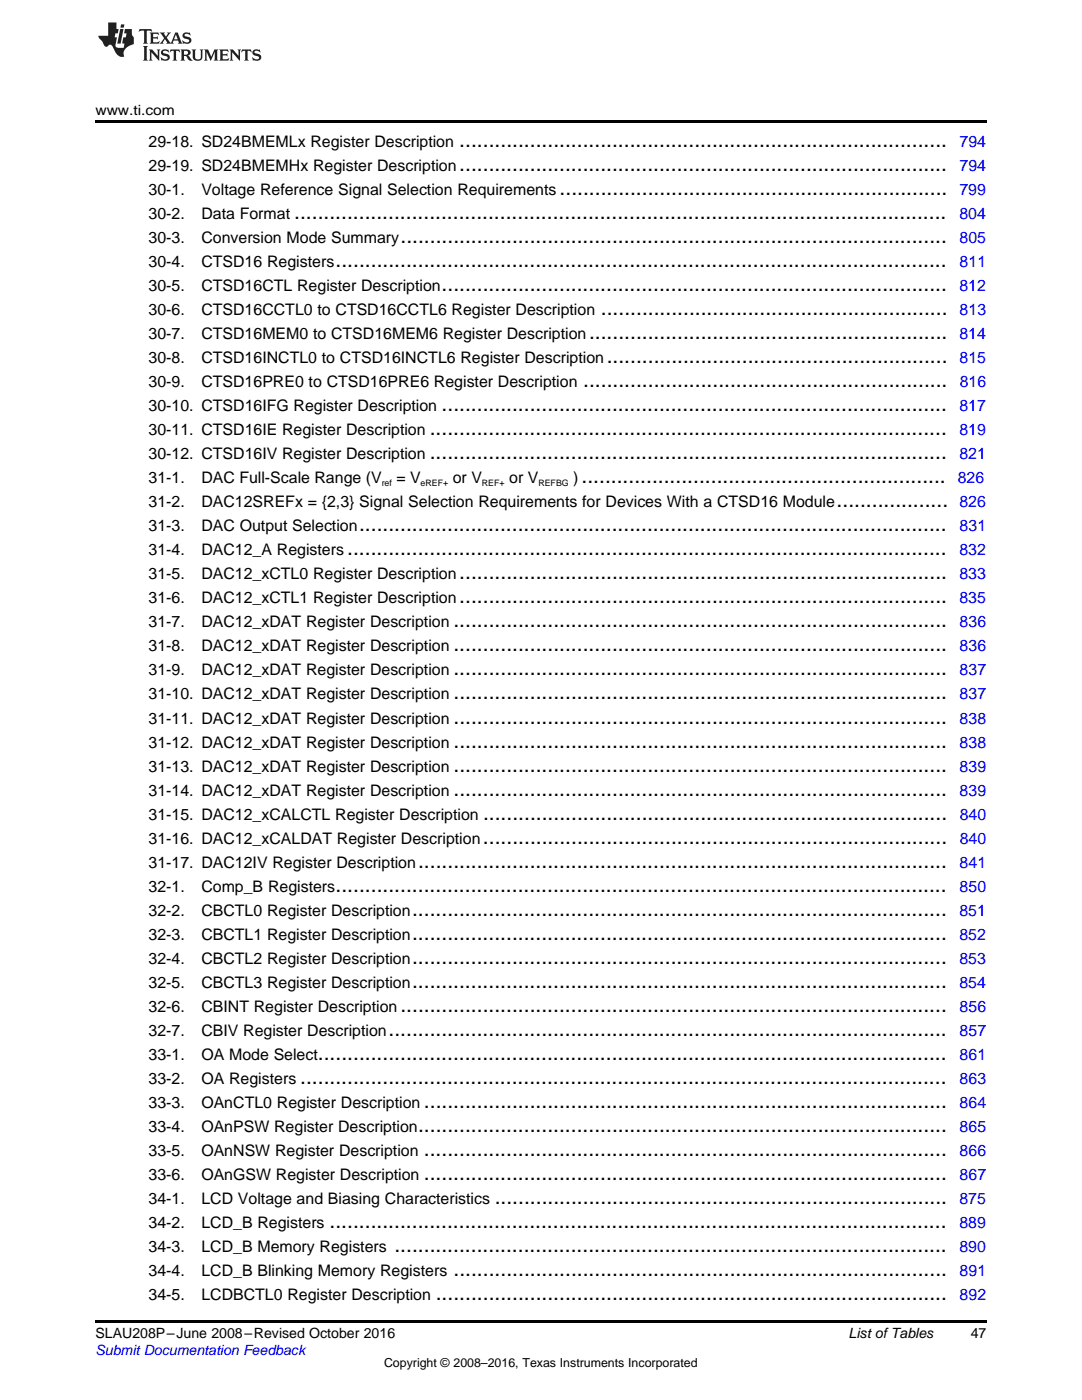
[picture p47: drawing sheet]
<svg xmlns="http://www.w3.org/2000/svg" width="216mm" height="279mm" viewBox="0 0 216 279" stroke-linecap="round" stroke-linejoin="round" font-family="sans-serif">
<defs><g id="words">
<g font-size="4.2">
<text x="91.7" y="29.2">...................................................................................</text>
<text x="91.6" y="34">...................................................................................</text>
<text x="111.7" y="38.8">..................................................................</text>
<text x="58.7" y="43.6">...............................................................................................................</text>
<text x="67" y="53.2">........................................................................................................</text>
<text x="79.9" y="48.4">.............................................................................................</text>
<text x="88.1" y="58">......................................................................................</text>
<text x="119.9" y="62.8">...........................................................</text>
<text x="117.5" y="67.6">.............................................................</text>
<text x="116.4" y="77.2">..............................................................</text>
<text x="121.1" y="72.4">..........................................................</text>
<text x="88.1" y="82">......................................................................................</text>
<text x="85.8" y="86.8">........................................................................................</text>
<text x="85.8" y="91.6">........................................................................................</text>
<text x="116" y="96.4">..............................................................</text>
<text x="166.9" y="101.2">...................</text>
<text x="71.6" y="106">....................................................................................................</text>
<text x="69.3" y="110.8">......................................................................................................</text>
<text x="91.7" y="115.6">...................................................................................</text>
<text x="90.5" y="125.2">....................................................................................</text>
<text x="91.7" y="120.4">...................................................................................</text>
<text x="90.5" y="130">....................................................................................</text>
<text x="90.5" y="134.8">....................................................................................</text>
<text x="90.5" y="139.6">....................................................................................</text>
<text x="90.5" y="144.4">....................................................................................</text>
<text x="90.5" y="149.2">....................................................................................</text>
<text x="90.5" y="154">....................................................................................</text>
<text x="90.5" y="158.8">....................................................................................</text>
<text x="96.4" y="163.6">...............................................................................</text>
<text x="83.4" y="173.2">..........................................................................................</text>
<text x="96.4" y="168.4">...............................................................................</text>
<text x="67" y="178">........................................................................................................</text>
<text x="82.2" y="182.8">...........................................................................................</text>
<text x="82.2" y="187.6">...........................................................................................</text>
<text x="82.2" y="192.4">...........................................................................................</text>
<text x="82.2" y="197.2">...........................................................................................</text>
<text x="79.9" y="202">.............................................................................................</text>
<text x="77.5" y="206.8">...............................................................................................</text>
<text x="63.4" y="211.6">...........................................................................................................</text>
<text x="59.9" y="216.4">..............................................................................................................</text>
<text x="84.6" y="221.2">.........................................................................................</text>
<text x="83.4" y="226">..........................................................................................</text>
<text x="84.6" y="230.8">.........................................................................................</text>
<text x="84.6" y="235.5">.........................................................................................</text>
<text x="65.8" y="245.1">.........................................................................................................</text>
<text x="98.7" y="240.3">.............................................................................</text>
<text x="78.7" y="249.9">..............................................................................................</text>
<text x="90.5" y="254.7">....................................................................................</text>
<text x="87" y="259.5">.......................................................................................</text>
</g>
<g font-size="3.2">
<text x="29.6" y="29.2">29-18. SD24BMEMLx Register Description</text>
<text x="29.6" y="34">29-19. SD24BMEMHx Register Description</text>
<text x="29.6" y="38.8">30-1.</text>
<text x="40.2" y="38.8">Voltage Reference Signal Selection Requirements</text>
<text x="29.6" y="43.6">30-2.</text>
<text x="40.2" y="43.6">Data Format</text>
<text x="29.6" y="48.4">30-3.</text>
<text x="29.6" y="53.2">30-4.</text>
<text x="40.2" y="48.4">Conversion Mode Summary</text>
<text x="40.2" y="53.2">CTSD16 Registers</text>
<text x="29.6" y="58">30-5.</text>
<text x="40.2" y="58">CTSD16CTL Register Description</text>
<text x="29.6" y="62.8">30-6.</text>
<text x="40.2" y="62.8">CTSD16CCTL0 to CTSD16CCTL6 Register Description</text>
<text x="29.6" y="67.6">30-7.</text>
<text x="40.2" y="67.6">CTSD16MEM0 to CTSD16MEM6 Register Description</text>
<text x="29.6" y="72.4">30-8.</text>
<text x="29.6" y="77.2">30-9.</text>
<text x="40.2" y="72.4">CTSD16INCTL0 to CTSD16INCTL6 Register Description</text>
<text x="40.2" y="77.2">CTSD16PRE0 to CTSD16PRE6 Register Description</text>
<text x="29.6" y="82">30-10. CTSD16IFG Register Description</text>
<text x="29.6" y="86.8">30-11. CTSD16IE Register Description</text>
<text x="29.6" y="91.6">30-12. CTSD16IV Register Description</text>
<text x="29.6" y="96.4">31-1.</text>
<text x="29.6" y="101.2">31-2.</text>
<text x="40.2" y="96.4">DAC Full-Scale Range (V</text>
<text x="40.2" y="101.2">DAC12SREFx = {2,3} Signal Selection Requirements for Devices With a CTSD16 Module</text>
<text x="79.1" y="96.4">= V</text>
<text x="90.3" y="96.4">or V</text>
<text x="101.6" y="96.4">or V</text>
<text x="114.4" y="96.4">)</text>
<text x="29.6" y="106">31-3.</text>
<text x="40.2" y="106">DAC Output Selection</text>
<text x="29.6" y="110.8">31-4.</text>
<text x="40.2" y="110.8">DAC12_A Registers</text>
<text x="29.6" y="115.6">31-5.</text>
<text x="40.2" y="115.6">DAC12_xCTL0 Register Description</text>
<text x="29.6" y="120.4">31-6.</text>
<text x="29.6" y="125.2">31-7.</text>
<text x="40.2" y="120.4">DAC12_xCTL1 Register Description</text>
<text x="40.2" y="125.2">DAC12_xDAT Register Description</text>
<text x="29.6" y="130">31-8.</text>
<text x="40.2" y="130">DAC12_xDAT Register Description</text>
<text x="29.6" y="134.8">31-9.</text>
<text x="40.2" y="134.8">DAC12_xDAT Register Description</text>
<text x="29.6" y="139.6">31-10. DAC12_xDAT Register Description</text>
<text x="29.6" y="144.4">31-11. DAC12_xDAT Register Description</text>
<text x="29.6" y="149.2">31-12. DAC12_xDAT Register Description</text>
<text x="29.6" y="154">31-13. DAC12_xDAT Register Description</text>
<text x="29.6" y="158.8">31-14. DAC12_xDAT Register Description</text>
<text x="29.6" y="163.6">31-15. DAC12_xCALCTL Register Description</text>
<text x="29.6" y="168.4">31-16. DAC12_xCALDAT Register Description</text>
<text x="29.6" y="173.2">31-17. DAC12IV Register Description</text>
<text x="29.6" y="178">32-1.</text>
<text x="40.2" y="178">Comp_B Registers</text>
<text x="29.6" y="182.8">32-2.</text>
<text x="40.2" y="182.8">CBCTL0 Register Description</text>
<text x="29.6" y="187.6">32-3.</text>
<text x="40.2" y="187.6">CBCTL1 Register Description</text>
<text x="29.6" y="192.4">32-4.</text>
<text x="29.6" y="197.2">32-5.</text>
<text x="40.2" y="192.4">CBCTL2 Register Description</text>
<text x="40.2" y="197.2">CBCTL3 Register Description</text>
<text x="29.6" y="202">32-6.</text>
<text x="40.2" y="202">CBINT Register Description</text>
<text x="29.6" y="206.8">32-7.</text>
<text x="40.2" y="206.8">CBIV Register Description</text>
<text x="29.6" y="211.6">33-1.</text>
<text x="40.2" y="211.6">OA Mode Select</text>
<text x="29.6" y="216.4">33-2.</text>
<text x="29.6" y="221.2">33-3.</text>
<text x="40.2" y="216.4">OA Registers</text>
<text x="40.2" y="221.2">OAnCTL0 Register Description</text>
<text x="29.6" y="226">33-4.</text>
<text x="40.2" y="226">OAnPSW Register Description</text>
<text x="29.6" y="230.8">33-5.</text>
<text x="40.2" y="230.8">OAnNSW Register Description</text>
<text x="29.6" y="235.5">33-6.</text>
<text x="40.2" y="235.5">OAnGSW Register Description</text>
<text x="29.6" y="240.3">34-1.</text>
<text x="29.6" y="245.1">34-2.</text>
<text x="40.2" y="240.3">LCD Voltage and Biasing Characteristics</text>
<text x="40.2" y="245.1">LCD_B Registers</text>
<text x="29.6" y="249.9">34-3.</text>
<text x="40.2" y="249.9">LCD_B Memory Registers</text>
<text x="29.6" y="254.7">34-4.</text>
<text x="40.2" y="254.7">LCD_B Blinking Memory Registers</text>
<text x="29.6" y="259.5">34-5.</text>
<text x="40.2" y="259.5">LCDBCTL0 Register Description</text>
</g>
<g font-size="3.2" fill="#00f">
<text x="191.5" y="29.2">794</text>
<text x="191.5" y="34">794</text>
<text x="191.5" y="38.8">799</text>
<text x="191.5" y="43.6">804</text>
<text x="191.5" y="48.4">805</text>
<text x="191.5" y="53.2">811</text>
<text x="191.5" y="58">812</text>
<text x="191.5" y="62.8">813</text>
<text x="191.5" y="67.6">814</text>
<text x="191.5" y="72.4">815</text>
<text x="191.5" y="77.2">816</text>
<text x="191.5" y="82">817</text>
<text x="191.5" y="86.8">819</text>
<text x="191.5" y="91.6">821</text>
<text x="191.1" y="96.4">826</text>
<text x="191.4" y="101.2">826</text>
<text x="191.5" y="106">831</text>
<text x="191.5" y="110.8">832</text>
<text x="191.5" y="115.6">833</text>
<text x="191.5" y="120.4">835</text>
<text x="191.5" y="125.2">836</text>
<text x="191.5" y="130">836</text>
<text x="191.5" y="134.8">837</text>
<text x="191.5" y="139.6">837</text>
<text x="191.5" y="144.4">838</text>
<text x="191.5" y="149.2">838</text>
<text x="191.5" y="154">839</text>
<text x="191.5" y="158.8">839</text>
<text x="191.5" y="163.6">840</text>
<text x="191.5" y="173.2">841</text>
<text x="191.5" y="168.4">840</text>
<text x="191.5" y="178">850</text>
<text x="191.5" y="182.8">851</text>
<text x="191.5" y="187.6">852</text>
<text x="191.5" y="192.4">853</text>
<text x="191.5" y="197.2">854</text>
<text x="191.5" y="202">856</text>
<text x="191.5" y="206.8">857</text>
<text x="191.5" y="211.6">861</text>
<text x="191.5" y="216.4">863</text>
<text x="191.5" y="221.2">864</text>
<text x="191.5" y="226">865</text>
<text x="191.5" y="230.8">866</text>
<text x="191.5" y="235.5">867</text>
<text x="191.4" y="240.3">875</text>
<text x="191.5" y="245.1">889</text>
<text x="191.5" y="249.9">890</text>
<text x="191.5" y="254.7">891</text>
<text x="191.5" y="259.5">892</text>
</g>
<g font-size="2.8">
<text x="19" y="23">www.ti.com</text>
<text x="19" y="267.1">SLAU208P–June 2008–Revised October 2016</text>
<text x="169.3" y="267.1">List ofTables</text>
<text x="193.7" y="267">47</text>
</g>
<text font-size="2.8" fill="#00f" x="19" y="270.4">Submit Documentation Feedback</text>
<text font-size="2.5" x="76.6" y="272.7">Copyright © 2008–2016, Texas Instruments Incorporated</text>
<g font-size="1.8">
<text x="76.2" y="97">ref</text>
<text x="83.9" y="97">eREF+</text>
<text x="96.2" y="97">REF+</text>
<text x="107.4" y="97">REFBG</text>
</g>
</g></defs>
<path d="M19 24h177.8v.6h-177.8zM19 263.5h177.8v.6h-177.8z" fill="#000"/>
<g fill="#231f20">
<path d="M27.8 5.8l-.1 .6 .5-.3h.5l.1 .2v2.1l-.3 .3h1l-.2-.3v-2.1v-.2h.6l.4 .3-.1-.6zM29.9 6.5l.2 .4v1.5l-.2 .3h1.8l.1-.5a1.04 1.04 0 0 1-1.2 .1v-.6h.5l.4 .2v-.7l-.4 .2h-.5v-.6h.8l.3 .2-.1-.5zM31.9 6.5l.9 1.1-1 1.1h.9l-.2-.2 .4-.7 .5 .7-.2 .2h1.5l-.2-.2 .1-.4h.9l.2 .4-.2 .2h.9l-.2-.3-.7-1.9h-.5l-.9 2.1-.8-1.1 .8-1h-.8l.2 .3-.4 .5-.4-.6 .2-.2zM35.1 6.9l.4 .9h-.8zM36.6 6.6a.63 .63 0 0 0-.2 .7 .63 .63 0 0 0 .6 .4l.6 .2 .2 .2a.75 .75 0 0 1-.8 .4 .75 .75 0 0 1-.6-.5l.1 .7 .2-.1a1.11 1.11 0 0 0 1.5-.5 1.13 1.13 0 0 0-1.3-.9v-.3a1.04 1.04 0 0 1 1.1 .2l-.1-.6-.2 .1-.5-.1zM28.5 9.2l.3 .3v2.2l-.3 .4h1l-.2-.4v-2.2l.2-.3zM29.7 9.9l.2 .3v1.5l-.2 .4h.7l-.2-.4v-1.3l1.6 1.7v-1.9l.2-.3h-.7l.2 .3v.9l-1.1-1.2zM32.3 10a.62 .62 0 0 0-.2 .7 .62 .62 0 0 0 .6 .4l.6 .2 .2 .2a.76 .76 0 0 1-.8 .4 .76 .76 0 0 1-.6-.5l.1 .7 .2-.1a1.11 1.11 0 0 0 1.5-.6 1.13 1.13 0 0 0-1.3-.8v-.3a1.04 1.04 0 0 1 1.1 .1l-.1-.5-.2 .1-.5-.2zM34 9.9l-.1 .6a.61 .61 0 0 1 .7-.3l.1 1.5-.3 .4h1l-.3-.4 .1-1.5a.63 .63 0 0 1 .7 .3l-.1-.6zM36 9.9l.2 .3v1.5l-.2 .4h.9l-.2-.2v-.7l.6 .2a.76 .76 0 0 0 1.1 .6l-1-.9a.58 .58 0 0 0 .6-.6 .58 .58 0 0 0-.5-.6zM36.7 10.2l.1-.1a.45 .45 0 0 1 .6 .1 .45 .45 0 0 1 .1 .5l-.8 .2zM38.2 9.9l.2 .2a2.17 2.17 0 0 0 .4 1.9 .99 .99 0 0 0 1.6-.7v-1.1l.2-.3h-.7l.1 .2a1.92 1.92 0 0 1-.1 1.7 .6 .6 0 0 1-1-.5v-1.1l.2-.3zM40.7 9.9l.2 .3v1.5l-.2 .4h.7l-.2-.4v-1.4l.8 1.8 .9-1.8v1.4l-.2 .4h.9l-.3-.4v-1.5l.3-.3h-.8l-.6 1.4-.7-1.4zM43.7 9.9l.3 .3v1.5l-.3 .4h1.9l.1-.6a1.04 1.04 0 0 1-1.3 .2v-.6h.6l.4 .1v-.6l-.4 .2h-.6l.1-.6h.7l.4 .2-.1-.5zM45.8 9.9l.2 .3v1.5l-.2 .4h.8l-.3-.4v-1.3l1.6 1.7v-1.9l.2-.3h-.7l.2 .3v.9l-1.1-1.2zM48.3 9.9l-.1 .6a.61 .61 0 0 1 .7-.3v1.5l-.2 .4h.9l-.2-.4v-1.5a.63 .63 0 0 1 .8 .3l-.1-.6zM50.6 10a.62 .62 0 0 0-.2 .7 .62 .62 0 0 0 .6 .4l.6 .2 .1 .2a.76 .76 0 0 1-.7 .4 .76 .76 0 0 1-.6-.5l.1 .7 .1-.1a1.11 1.11 0 0 0 1.5-.6 1.13 1.13 0 0 0-1.2-.8l-.1-.3a1.04 1.04 0 0 1 1.2 .1l-.2-.5-.1 .1-.5-.2z"/>
<path d="M21.6 4.5v2.6h-2l.1 .4 .8 .9a.91 .91 0 0 0 .9 .9 .56 .56 0 0 1 .5-.4 .56 .56 0 0 1 .5 .3l.4 .8a1.53 1.53 0 0 0 2 1.3 1.54 1.54 0 0 1 1-2.1l.9-.4-.1-1.4a1.52 1.52 0 0 1-.3-1.6h-1.4l-.1 .9h.5l-.2 .8h-.5l-.2 .9v.2l.4 .1-.1 .9a1.93 1.93 0 0 1-1.6-.3l.2-1.8h-.4l.1-.8h.5l.2-.9h-.5v-1.3zM24 5.8l-.6 2.9h.7l.5-2.9zM24.2 4.9l-.2 .6h.7l.1-.6z"/>
</g>
<use href="#words"/>
</svg>
